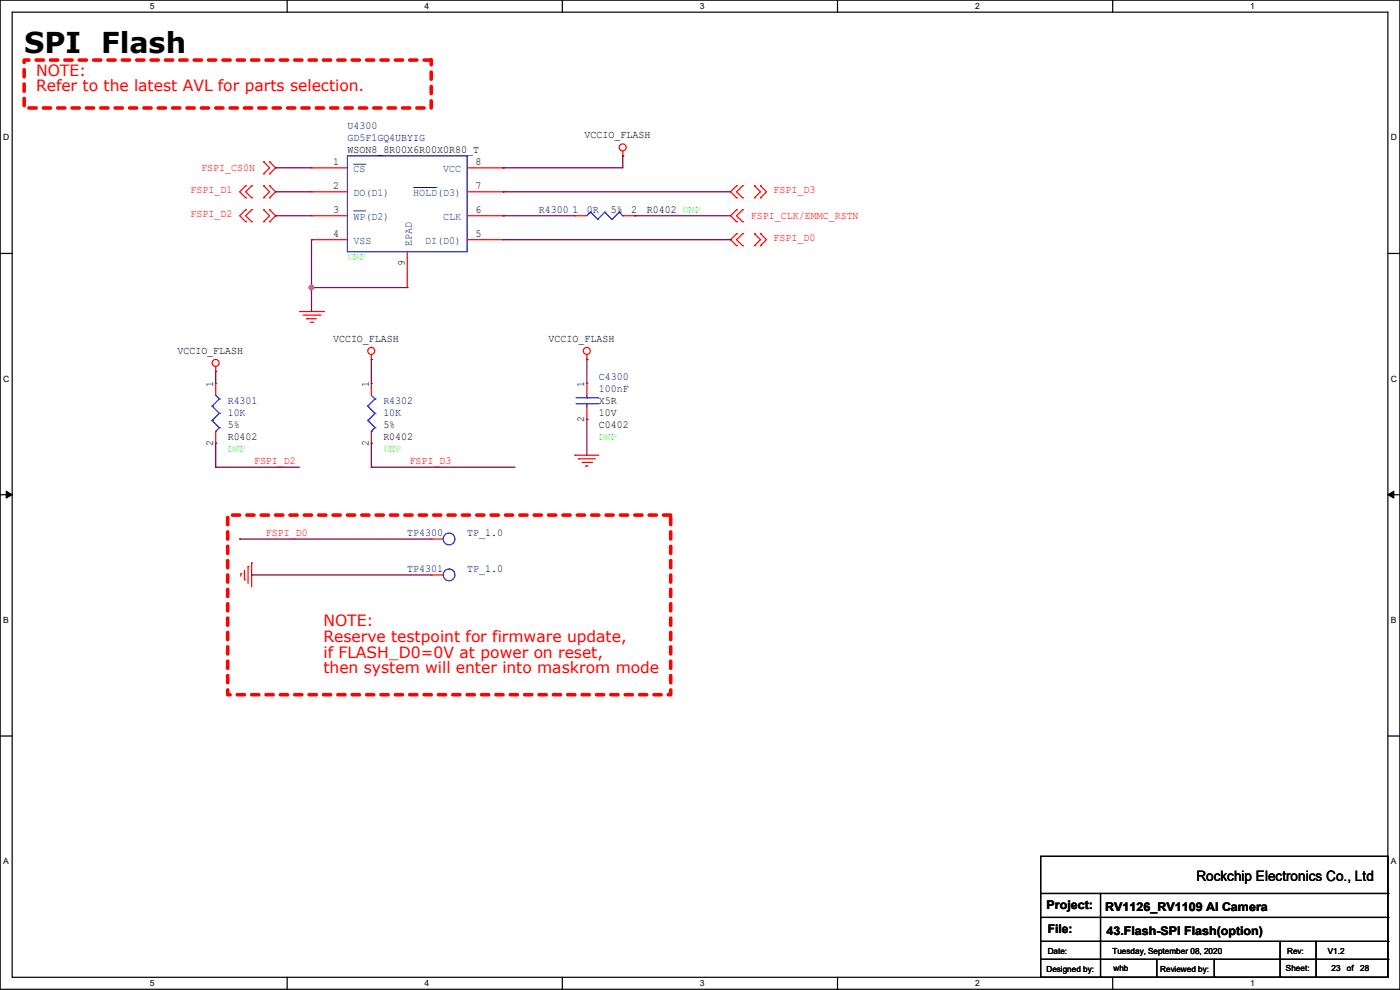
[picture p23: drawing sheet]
<svg xmlns="http://www.w3.org/2000/svg" width="297mm" height="210mm" viewBox="0 0 297 210" stroke-linecap="round" stroke-linejoin="round" font-family="sans-serif">
<defs><g id="words">
<text font-size="6.1" x="5.1" y="11.2">SPI Flash</text>
<g font-size="3.3" fill="#f00">
<text x="7.7" y="16">NOTE:</text>
<text x="7.7" y="19.3">Refer to the latest AVL for parts selection.</text>
<text x="68.6" y="132.9">NOTE:</text>
<text x="68.6" y="136.2">Reserve testpoint for firmware update,</text>
<text x="68.6" y="139.5">if FLASH_D0=0V at power on reset,</text>
<text x="68.6" y="142.8">then system will enter into maskrom mode</text>
</g>
<text font-size="3" x="253.8" y="186.9">Rockchip Electronics Co., Ltd</text>
<g font-size="2.5">
<text x="222" y="192.9">Project:</text>
<text x="222.3" y="198">File:</text>
<text x="234.5" y="193.2">RV1126_RV1109 AI Camera</text>
<text x="234.7" y="198.2">43.Flash-SPI Flash(option)</text>
</g>
<g font-size="2.3" fill="#000080">
<text x="73.7" y="27.3">U4300</text>
<text x="73.7" y="29.8">GD5F1GQ4UBYIG</text>
<text x="114.3" y="45.1">R4300</text>
<text x="124.5" y="45.1">0R</text>
<text x="127" y="80.6">C4300</text>
<text x="127" y="83.2">100nF</text>
<text x="48.3" y="85.7">R4301</text>
<text x="48.3" y="88.3">10K</text>
<text x="81.3" y="85.7">R4302</text>
<text x="81.3" y="88.3">10K</text>
<text x="86.4" y="113.7">TP4300</text>
<text x="99.1" y="113.7">TP_1.0</text>
<text x="86.4" y="121.3">TP4301</text>
<text x="99.1" y="121.3">TP_1.0</text>
</g>
<g font-size="2.3">
<text x="124" y="29.3">VCCIO_FLASH</text>
<text x="70.7" y="35.1">1</text>
<text x="73.7" y="32.4">WSON8_8R00X6R00X0R80_T</text>
<text x="100.9" y="35.1">8</text>
<text x="70.7" y="40.1">2</text>
<text x="100.9" y="40.1">7</text>
<text x="70.7" y="45.2">3</text>
<text x="100.9" y="45.2">6</text>
<text x="121.5" y="45.2">1</text>
<text x="129.6" y="45.1">5%</text>
<text x="133.9" y="45.2">2</text>
<text x="137.2" y="45.1">R0402 DNP</text>
<text x="70.7" y="50.3">4</text>
<text x="100.9" y="50.3">5</text>
<text x="85.9" y="56.4" transform="rotate(-90 85.9 56.4)">9</text>
<text x="37.6" y="75.1">VCCIO_FLASH</text>
<text x="70.7" y="72.5">VCCIO_FLASH</text>
<text x="116.4" y="72.5">VCCIO_FLASH</text>
<text x="45.2" y="82.1" transform="rotate(-90 45.2 82.1)">1</text>
<text x="78.2" y="82.1" transform="rotate(-90 78.2 82.1)">1</text>
<text x="124" y="82.1" transform="rotate(-90 124 82.1)">1</text>
<text x="124" y="89.5" transform="rotate(-90 124 89.5)">2</text>
<text x="127" y="85.7">X5R</text>
<text x="127" y="88.3">10V</text>
<text x="45.2" y="94.5" transform="rotate(-90 45.2 94.5)">2</text>
<text x="48.3" y="93.3">R0402</text>
<text x="48.3" y="90.8">5%</text>
<text x="78.2" y="94.5" transform="rotate(-90 78.2 94.5)">2</text>
<text x="81.3" y="93.3">R0402</text>
<text x="81.3" y="90.8">5%</text>
<text x="127" y="90.8">C0402</text>
</g>
<g font-size="2.3" fill="#f00">
<text x="40.4" y="41">FSPI_D1</text>
<text x="42.7" y="36.2">FSPI_CS0N</text>
<text x="164.1" y="41">FSPI_D3</text>
<text x="40.4" y="46.1">FSPI_D2</text>
<text x="159.3" y="46.4">FSPI_CLK/EMMC_RSTN</text>
<text x="164.1" y="51.2">FSPI_D0</text>
<text x="53.9" y="98.4">FSPI_D2</text>
<text x="86.9" y="98.4">FSPI_D3</text>
<text x="56.4" y="113.6">FSPI_D0</text>
</g>
<g font-size="2.3" fill="#004080">
<text x="75" y="36.5">CS</text>
<text x="75" y="41.6">DO(D1)</text>
<text x="87.7" y="41.6">HOLD(D3)</text>
<text x="94" y="36.5">VCC</text>
<text x="75" y="46.7">WP(D2)</text>
<text x="94" y="46.7">CLK</text>
<text x="75" y="51.8">VSS</text>
<text x="87.4" y="52.1" transform="rotate(-90 87.4 52.1)">EPAD</text>
<text x="90.2" y="51.8">DI(D0)</text>
</g>
<g font-size="2.3" fill="#0f0">
<text x="73.7" y="55.2">DNP</text>
<text x="48.3" y="95.9">DNP</text>
<text x="81.3" y="95.9">DNP</text>
<text x="127" y="93.3">DNP</text>
</g>
<g font-size="1.8">
<text x="31.8" y="1.9">5</text>
<text x="90.1" y="1.9">4</text>
<text x="148.5" y="1.9">3</text>
<text x="206.8" y="1.9">2</text>
<text x="265.2" y="1.9">1</text>
<text x=".7" y="29.8">D</text>
<text x="295.1" y="29.8">D</text>
<text x=".7" y="80.9">C</text>
<text x="295.1" y="80.9">C</text>
<text x=".7" y="132.1">B</text>
<text x="295.1" y="132.1">B</text>
<text x=".7" y="183.3">A</text>
<text x="295.1" y="183.3">A</text>
<text x="222.3" y="202.3">Date:</text>
<text x="236" y="202.3">Tuesday, September 08, 2020</text>
<text x="273.1" y="202.3">Rev:</text>
<text x="281.7" y="202.3">V1.2</text>
<text x="31.8" y="209.2">5</text>
<text x="90.1" y="209.2">4</text>
<text x="148.5" y="209.2">3</text>
<text x="206.8" y="209.2">2</text>
<text x="222" y="206.1">Designed by:</text>
<text x="236.2" y="205.9">whb</text>
<text x="246.1" y="206.1">Reviewed by:</text>
<text x="265.2" y="209.2">1</text>
<text x="272.8" y="205.9">Sheet:</text>
<text x="282.5" y="205.9">23</text>
<text x="285.7" y="205.9">of</text>
<text x="288.6" y="205.9">28</text>
</g>
</g></defs>
<path d="M0 0h297v209.8h-297zM2.6 2.6h291.8v204.7h-291.8z" fill="none" stroke="#000" stroke-width=".25"/>
<g fill="#fff">
<path d="M31.7 .3h1v2h-1z"/>
<path d="M31.7 207.6h1v2h-1z"/>
</g>
<path d="M60.9 0v2.6M60.9 207.3v2.5" fill="none" stroke="#000" stroke-width=".25"/>
<g fill="#fff">
<path d="M90.1 .3h1v2h-1z"/>
<path d="M90.1 207.6h1v2h-1z"/>
</g>
<path d="M119.3 0v2.6M119.3 207.3v2.5" fill="none" stroke="#000" stroke-width=".25"/>
<g fill="#fff">
<path d="M148.5 .3h.9v2h-.9z"/>
<path d="M148.5 207.6h.9v2h-.9z"/>
</g>
<path d="M177.7 0v2.6M177.7 207.3v2.5" fill="none" stroke="#000" stroke-width=".25"/>
<g fill="#fff">
<path d="M206.8 .3h1v2h-1z"/>
<path d="M206.8 207.6h1v2h-1z"/>
</g>
<path d="M236.1 0v2.6M236.1 207.3v2.5" fill="none" stroke="#000" stroke-width=".25"/>
<g fill="#fff">
<path d="M265.2 .3h1v2h-1z"/>
<path d="M265.2 207.6h1v2h-1z"/>
<path d="M.7 28.2h1.2v1.9h-1.2z"/>
<path d="M295.1 28.2h1.2v1.9h-1.2z"/>
<path d="M.7 79.3h1.2v2h-1.2z"/>
<path d="M295.1 79.3h1.2v2h-1.2z"/>
</g>
<path d="M0 53.8h2.6M294.4 53.8h2.6" fill="none" stroke="#000" stroke-width=".25"/>
<g fill="#fff">
<path d="M.7 130.5h1.2v2h-1.2z"/>
<path d="M295.1 130.5h1.1v2h-1.1z"/>
</g>
<path d="M0 104.9h2.6M294.4 104.9h2.6" fill="none" stroke="#000" stroke-width=".25"/>
<path d="M1.3 104.2l1.3 .7-1.3 .8zM294.4 104.9l1.3-.7v1.5z" fill="#000" stroke="#000" stroke-width=".21"/>
<g fill="#fff">
<path d="M.7 181.7h1.2v2h-1.2z"/>
<path d="M295.1 181.7h1.1v2h-1.1z"/>
</g>
<g fill="none" stroke="#000" stroke-width=".25">
<path d="M0 156.1h2.6M294.4 156.1h2.6M220.8 181.7h73.6v25.6h-73.6zM220.8 189.5h73.6M220.8 194.6h73.6M220.8 199.7h73.6M233.5 189.5v17.8M271.6 199.7v7.6M279.2 199.7v7.6M294.4 189.5h.1M294.4 194.6h.1M294.4 199.7h.1"/>
<path d="M220.8 203.5h73.6M233.5 207.3h.1M245.4 207.3h.1M245.4 203.5v3.8M257.6 207.3h.1M257.6 203.5v3.8M271.6 207.3h.1M279.2 207.3h.1M294.4 203.5h.1"/>
</g>
<path d="M5.1 12.7h86.4v10.2h-86.4zM48.3 109.3h94v38.1h-94z" fill="none" stroke="#f00" stroke-width=".76" stroke-dasharray="1.5 1.5"/>
<g fill="none" stroke="#f00" stroke-width=".25">
<path d="M52.1 39.4h.1M52.1 39.4l-1.3 1.3 1.3 1.3M53.4 39.4h.1M53.4 39.4l-1.3 1.3 1.3 1.3M55.9 36.9h.1M55.9 34.3h.1M55.9 39.4h.1M55.9 34.3l1.3 1.3-1.3 1.3M55.9 39.4l1.3 1.3-1.3 1.3M57.2 34.3h.1M57.2 36.9h.1M57.2 39.4h.1"/>
<path d="M57.2 34.3l1.3 1.3-1.3 1.3M57.2 39.4l1.3 1.3-1.3 1.3M66.1 35.6h.1M66.1 35.6h7.6M99.1 35.6h7.6M106.7 35.6h.1M132.1 33.1h.1M132.1 32v1.1M156.3 39.4h.1M156.3 39.4l-1.3 1.3 1.3 1.3M157.5 39.4h.1M157.5 39.4l-1.2 1.3 1.2 1.3"/>
<path d="M160.1 39.4h.1M160.1 39.4l1.2 1.3-1.2 1.3M161.3 39.4h.1M161.3 39.4l1.3 1.3-1.3 1.3M52.1 42h.1M52.1 44.5h.1M52.1 47h.1M52.1 44.5l-1.3 1.3 1.3 1.2M53.4 42h.1M53.4 44.5h.1M53.4 47h.1M53.4 44.5l-1.3 1.3 1.3 1.2"/>
<path d="M55.9 42h.1M55.9 44.5h.1M55.9 47h.1M55.9 44.5l1.3 1.3-1.3 1.2M57.2 42h.1M57.2 47h.1M57.2 44.5h.1M57.2 44.5l1.3 1.3-1.3 1.2M66.1 45.8h.1M66.1 50.8h.1M66.1 40.7h.1M66.1 45.8h7.6"/>
<path d="M66.1 50.8h7.6M66.1 40.7h7.6M86.4 53.4v7.6M99.1 45.8h7.6M99.1 50.8h7.6M99.1 40.7h7.6M106.7 50.8h.1M106.7 45.8h.1M106.7 40.7h.1M122 45.8h.1M122 45.8h2.5M132.1 45.8h2.6"/>
<path d="M134.7 45.8h.1M156.3 42h.1M156.3 52.1h.1M156.3 49.6h.1M156.3 44.5h.1M156.3 47h.1M156.3 49.6l-1.3 1.2 1.3 1.3M156.3 44.5l-1.3 1.3 1.3 1.2M157.5 42h.1M157.5 49.6h.1M157.5 52.1h.1M157.5 47h.1"/>
<path d="M157.5 44.5h.1M157.5 44.5l-1.2 1.3 1.2 1.2M157.5 49.6l-1.2 1.2 1.2 1.3M160.1 42h.1M160.1 49.6h.1M160.1 52.1h.1M160.1 49.6l1.2 1.2-1.2 1.3M161.3 42h.1M161.3 49.6h.1M161.3 52.1h.1M161.3 49.6l1.3 1.2-1.3 1.3M45.8 78.8h.1"/>
<path d="M45.8 77.8v1M63.5 66.1h5.1M64.3 66.8h3.6M65.1 67.6h.1M65.1 67.6h2M65.8 68.4h.5M66.3 68.4h.1M67.9 66.8h.1M68.6 66.1h.1M78.8 76.2h.1M78.8 75.2v1M86.4 61h.1"/>
<path d="M124.5 76.2h.1M124.5 75.2v1M45.8 81.3h.1M45.8 94h.1M45.8 81.3v2.6M45.8 91.5v2.5M78.8 81.3h.1M78.8 94h.1M78.8 81.3v2.6M78.8 91.5v2.5M122 96.6h.1M122 96.6h5"/>
<path d="M122.7 97.3h.1M122.7 97.3h3.6M123.5 98.1h2M124.2 98.8h.1M124.2 98.8h.6M124.5 81.3h.1M124.5 88.9h.1M124.5 81.3v2.6M124.5 86.4v2.5M125.5 98.1h.1M53.4 119.4h.1M53.4 119.4v5.1"/>
<path d="M91.5 114.3h.1M91.5 114.3h2.5M51.1 121.7h.1M51.1 121.7v.5M51.9 123h.1M51.9 120.9v2.1M52.6 120.2h.1M52.6 120.2v3.5M91.5 122h.1M91.5 122h2.5"/>
<circle cx="132.1" cy="31.3" r=".74"/>
<circle cx="45.7" cy="77" r=".74"/>
<circle cx="78.8" cy="74.4" r=".74"/>
<circle cx="124.5" cy="74.4" r=".74"/>
</g>
<g fill="none" stroke="#00f" stroke-width=".25">
<path d="M73.7 33.1h25.4v20.3h-25.4zM125.3 45h.1M125.3 45l-.8 .8M125.3 45l1.5 1.5M126.8 46.5h.1M128.3 45h.1M128.3 45l-1.5 1.5M128.3 45l1.5 1.5M129.8 46.5h.1M131.4 45h.1M131.4 45l-1.6 1.5M131.4 45l.7 .8"/>
<path d="M132.1 45.8h.1M45 86.1h.1M45 89.2h.1M45 86.1l1.5 1.6M45 89.2l1.5 1.5M45.8 91.5h.1M45.8 83.9l.7 .7M46.5 84.6h.1M46.5 87.7h.1M46.5 90.7h.1M46.5 84.6l-1.5 1.5M46.5 87.7l-1.5 1.5"/>
<path d="M46.5 90.7l-.7 .8M78 86.1h.1M78 89.2h.1M78 86.1l1.5 1.6M78 89.2l1.5 1.5M78.8 91.5h.1M78.8 83.9l.7 .7M79.5 84.6h.1M79.5 87.7h.1M79.5 90.7h.1M79.5 90.7l-.7 .8M79.5 84.6l-1.5 1.5"/>
<path d="M79.5 87.7l-1.5 1.5M122.2 85.6h4.6M122.2 84.4h4.6M124.5 84.4h.1M124.5 85.6h.1M124.5 83.9v.5M124.5 85.6v.8M126.8 85.6h.1M126.8 84.4h.1"/>
<circle cx="95.3" cy="114.3" r="1.25"/>
<circle cx="95.3" cy="121.9" r="1.25"/>
</g>
<path d="M75 34.8h2.4M77.4 34.8h.1M87.7 39.8h4.9M92.6 39.8h.1M75 44.7h2.4M77.4 44.7h.1" fill="none" stroke="#004080" stroke-width=".21"/>
<g fill="none" stroke="#800040" stroke-width=".25">
<path d="M58.5 35.6h.1M58.5 35.6h7.6M106.7 35.6h.1M132.1 33.1h.1M132.1 33.1v2.5h-25.4M58.5 45.8h.1M58.5 40.7h.1M58.5 45.8h7.6M58.5 40.7h7.6M66.1 50.8h.1M66.1 50.8v15.3M106.7 40.7h.1"/>
<path d="M106.7 45.8h.1M106.7 45.8h15.3M106.7 40.7h48.3M106.7 50.8h48.3M134.7 45.8h.1M134.7 45.8h20.3M155 50.8h.1M45.8 78.8h.1M45.8 78.8v2.5M66.1 61h.1M66.1 61h20.3M78.8 76.2h.1"/>
<path d="M78.8 76.2v5.1M124.5 76.2h.1M124.5 76.2v5.1M45.8 94h.1M45.8 99.1h.1M45.8 99.1h17.7M45.8 94v5.1M78.8 99.1h.1M78.8 94h.1M78.8 94v5.1M78.8 99.1h30.5M124.5 88.9h.1"/>
<path d="M124.5 88.9v7.7M50.8 114.3h.1M50.8 114.3h40.7M53.4 122h.1M53.4 122h38.1"/>
</g>
<circle cx="66.1" cy="61" r=".49" fill="#f0f" stroke="#f0f" stroke-width=".25"/>
<use href="#words"/>
</svg>
